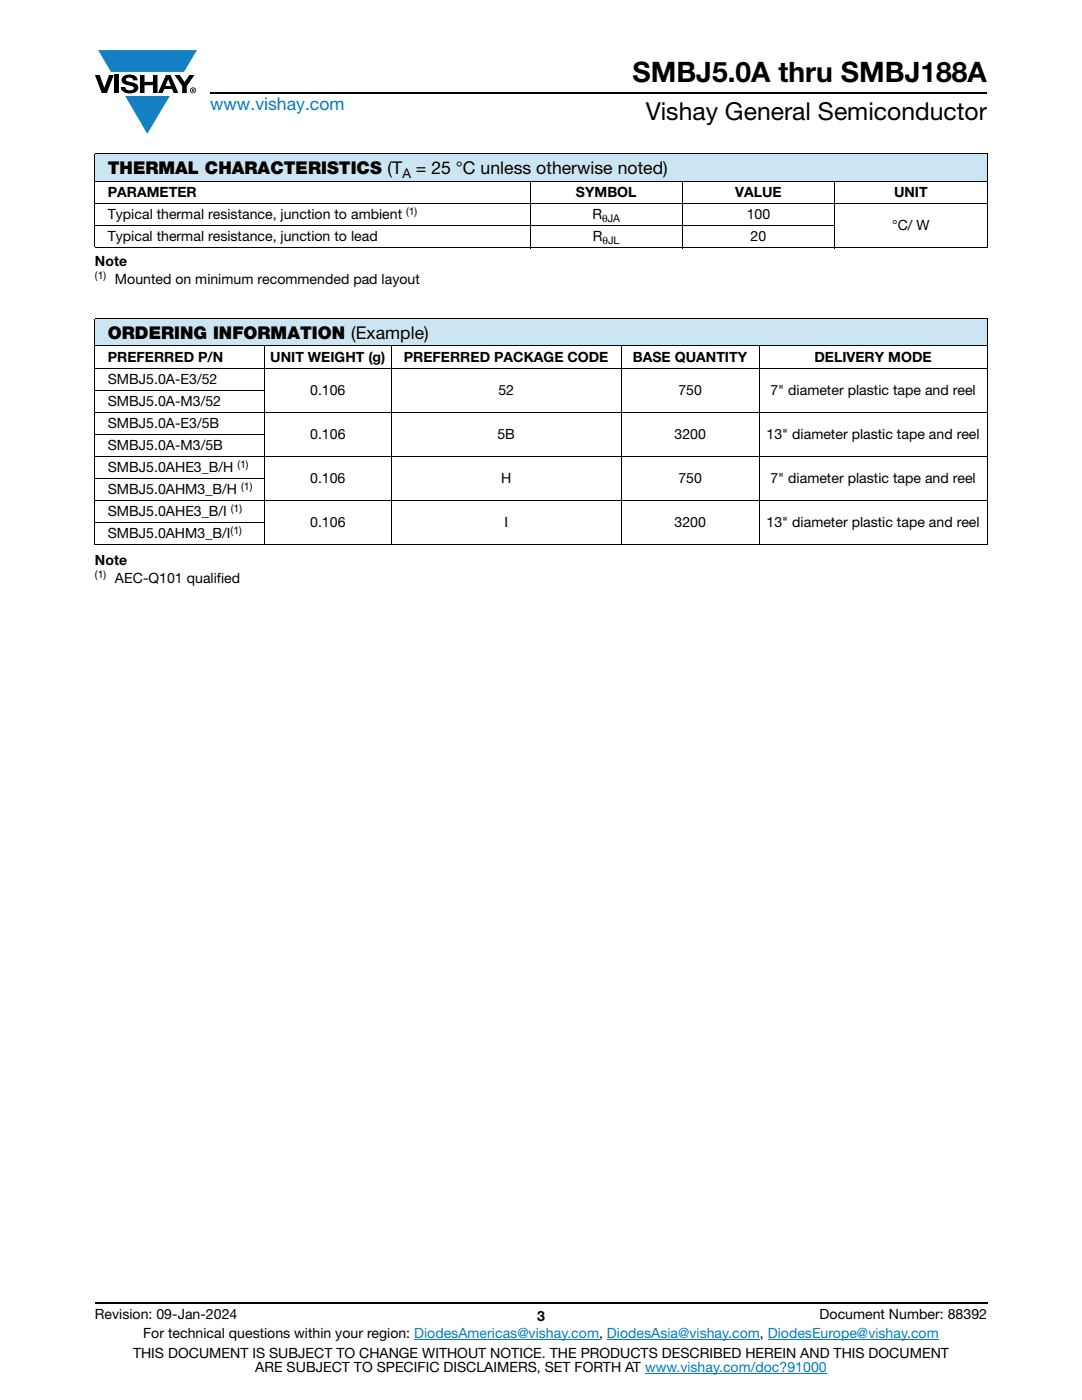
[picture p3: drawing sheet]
<svg xmlns="http://www.w3.org/2000/svg" width="216mm" height="279mm" viewBox="0 0 216 279" stroke-linecap="round" stroke-linejoin="round" font-family="sans-serif">
<defs><g id="words">
<text font-size="5.6" x="126.2" y="16.4">SMBJ5.0A thru SMBJ188A</text>
<text font-size="4.9" x="128.8" y="24">Vishay General Semiconductor</text>
<text font-size="3.5" fill="#007ec4" x="42" y="21.9">www.vishay.com</text>
<g font-size="3.5">
<text x="21.5" y="34.8">THERMAL CHARACTERISTICS (T</text>
<text x="83" y="34.8">= 25 °C unless otherwise noted)</text>
<text x="21.5" y="67.6">ORDERING INFORMATION (Example)</text>
</g>
<g font-size="2.8">
<text x="21.5" y="39.3">PARAMETER</text>
<text x="114.9" y="39.3">SYMBOL</text>
<text x="146.7" y="39.3">VALUE</text>
<text x="178.4" y="39.3">UNIT</text>
<text x="21.5" y="43.7">Typical thermal resistance, junction to ambient</text>
<text x="118.2" y="43.7">R</text>
<text x="149" y="43.7">100</text>
<text x="178" y="45.9">°C/ W</text>
<text x="18.9" y="53.1">Note</text>
<text x="21.5" y="48.1">Typical thermal resistance, junction to lead</text>
<text x="118.3" y="48.1">R</text>
<text x="149.8" y="48.1">20</text>
<text x="22.9" y="56.6">Mounted on minimum recommended pad layout</text>
<text x="21.5" y="72.2">PREFERRED P/N</text>
<text x="21.5" y="76.6">SMBJ5.0A-E3/52</text>
<text x="53.9" y="72.2">UNIT WEIGHT (g)</text>
<text x="80.6" y="72.2">PREFERRED PACKAGE CODE</text>
<text x="126.3" y="72.2">BASE QUANTITY</text>
<text x="162.5" y="72.2">DELIVERY MODE</text>
<text x="21.5" y="81">SMBJ5.0A-M3/52</text>
<text x="61.9" y="78.8">0.106</text>
<text x="99.4" y="78.8">52</text>
<text x="135.4" y="78.8">750</text>
<text x="153.7" y="78.8">7&quot; diameter plastic tape and reel</text>
<text x="21.5" y="85.4">SMBJ5.0A-E3/5B</text>
<text x="21.5" y="89.8">SMBJ5.0A-M3/5B</text>
<text x="61.9" y="87.6">0.106</text>
<text x="99.3" y="87.6">5B</text>
<text x="134.6" y="87.6">3200</text>
<text x="153" y="87.6">13&quot; diameter plastic tape and reel</text>
<text x="21.5" y="94.2">SMBJ5.0AHE3_B/H</text>
<text x="21.5" y="98.6">SMBJ5.0AHM3_B/H</text>
<text x="61.9" y="96.4">0.106</text>
<text x="100" y="96.4">H</text>
<text x="135.4" y="96.4">750</text>
<text x="153.7" y="96.4">7&quot; diameter plastic tape and reel</text>
<text x="21.5" y="107.4">SMBJ5.0AHM3_B/I</text>
<text x="21.5" y="103">SMBJ5.0AHE3_B/I</text>
<text x="61.9" y="105.2">0.106</text>
<text x="100.7" y="105.2">I</text>
<text x="134.6" y="105.2">3200</text>
<text x="153" y="105.2">13&quot; diameter plastic tape and reel</text>
<text x="18.9" y="112.7">Note</text>
<text x="22.9" y="116.3">AEC-Q101 qualified</text>
<text x="18.9" y="263.3">Revision: 09-Jan-2024</text>
<text x="107.2" y="263.6">3</text>
<text x="163.6" y="263.3">Document Number: 88392</text>
<text x="28.6" y="267.1">For technical questions within your region: DiodesAmericas@vishay.com, DiodesAsia@vishay.com, DiodesEurope@vishay.com</text>
<text x="26.5" y="271">THIS DOCUMENT IS SUBJECT TO CHANGE WITHOUT NOTICE. THE PRODUCTS DESCRIBED HEREIN AND THIS DOCUMENT</text>
<text x="50.9" y="273.8">ARE SUBJECT TO SPECIFIC DISCLAIMERS, SET FORTH AT www.vishay.com/doc?91000</text>
</g>
<text font-size="2.6" x="80.3" y="35.5">A</text>
<g font-size="2.1">
<text x="81" y="42.9">(1)</text>
<text x="120.2" y="44.2">θJA</text>
<text x="120.2" y="48.6">θJL</text>
<text x="18.9" y="55.8">(1)</text>
<text x="47.4" y="93.4">(1)</text>
<text x="48.1" y="97.8">(1)</text>
<text x="46" y="106.6">(1)</text>
<text x="46.1" y="102.2">(1)</text>
<text x="18.9" y="115.4">(1)</text>
</g>
</g></defs>
<g fill="#147fc3">
<path d="M19.6 10h19.7l-2.6 4.3h-1.1h-13.5z"/>
<path d="M25 19.2h8.9l-4.5 7.5z"/>
</g>
<g fill="#000">
<path d="M18.9 15h1l.9 2.5 1-2.5h.9l-1.4 3.6h-1zM22.9 15h.9v3.6h-.9zM24.6 15.3a2.1 2.1 0 0 1 2.8 .3l.1 .4h-.9a.79 .79 0 0 0-.7-.5 .79 .79 0 0 0-.8 .4l.3 .3 1 .2a1.08 1.08 0 0 1 1.2 1 1.08 1.08 0 0 1-1.1 1.2 1.73 1.73 0 0 1-2.4-1.2h.9a.96 .96 0 0 0 .8 .6 .96 .96 0 0 0 .9-.4 1.31 1.31 0 0 0-1.2-.6 1.03 1.03 0 0 1-1.1-.6 1.03 1.03 0 0 1 .2-1.1zM27.9 15h.9v1.3h1.7v-1.3h.9v3.6h-.9v-1.6h-1.7v1.6h-.9zM34.8 15h1.1l.9 1.4 1-1.4h1l-1.5 2.2v1.4h-.9v-1.4z"/>
<path d="M33.6 15.9l.5 1.3h-1.1zM33.1 15l-1.6 3.6h1l.3-.8h1.5l.3 .8h1l-1.6-3.6z"/>
<path d="M38.4 17.8h.2v.2h-.2zM38.3 17.7v.7h.1v-.3l.4 .3-.2-.3 .2-.2-.1-.2z"/>
<path d="M38.1 18a.46 .46 0 0 1 .9 0 .46 .46 0 0 1-.9 0zM37.9 18a.6 .6 0 0 0 1.2 0 .6 .6 0 0 0-1.2 0z"/>
</g>
<path d="M42 18.6h155M18.9 260h178.1" fill="none" stroke="#000" stroke-width=".36"/>
<path d="M82.6 267.3h36.9M121.1 267.3h30.5M128.7 274h36.3M153.2 267.3h34.1" fill="none" stroke="#007ec4" stroke-width=".2"/>
<g fill="#cce5f3">
<path d="M18.9 30.7h178.1v5.5h-178.1z"/>
<path d="M18.9 63.5h178.1v5.5h-178.1z"/>
</g>
<g fill="none" stroke="#000" stroke-width=".2">
<path d="M18.9 30.7h178.1M18.9 36.2h178.1M18.9 30.8v18.5M105.8 36.1v13.4M136.1 36.1v13.4M166.5 36.1v13.4M197 30.8v18.5M18.9 40.6h178.1M18.9 45h147.7M18.9 49.4h178.1M18.9 63.5h178.1M18.9 69h178.1"/>
<path d="M18.9 73.4h178.1M18.9 77.9h34M18.9 63.6v45M52.8 69v39.8M78.1 69v39.8M123.9 69v39.8M151.5 69v39.8M197 63.6v45M18.9 82.3h178.1M18.9 86.7h34M18.9 91.1h178.1M18.9 95.5h34"/>
<path d="M18.9 99.9h178.1M18.9 104.3h34M18.9 108.7h178.1"/>
</g>
<use href="#words"/>
</svg>
